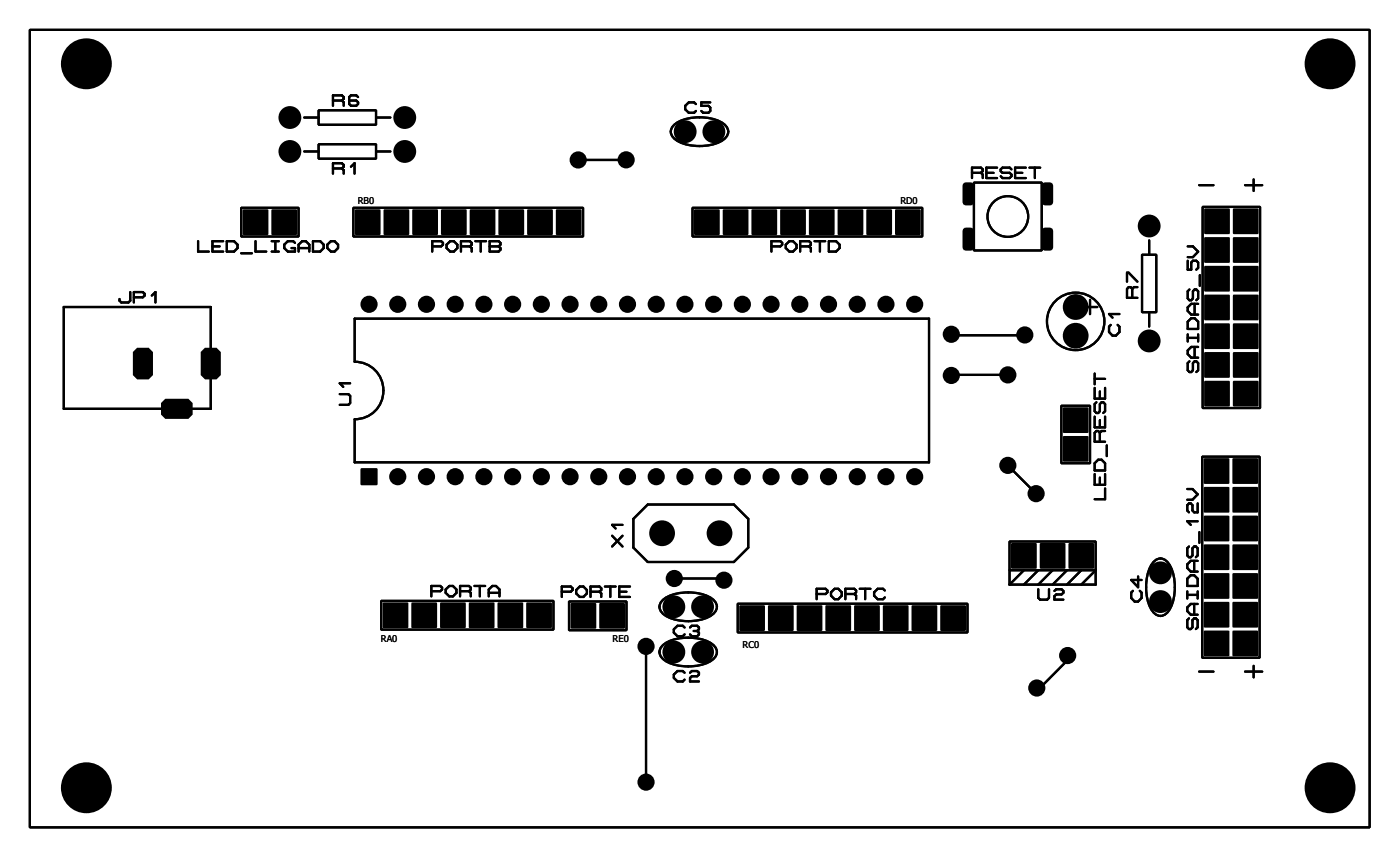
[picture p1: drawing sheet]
<svg xmlns="http://www.w3.org/2000/svg" width="124mm" height="76mm" viewBox="0 0 124 76" stroke-linecap="round" stroke-linejoin="round" font-family="sans-serif">
<defs><g id="words">
<g font-size="1">
<text x="31.6" y="18">RB0</text>
<text x="79.6" y="18">RD0</text>
<text x="33.7" y="56.7">RA0</text>
<text x="54.2" y="56.7">RE0</text>
<text x="65.7" y="57.2">RC0</text>
</g>
</g></defs>
<g fill="#000">
<path d="M85.2 16.2l.6-.1a.31 .31 0 0 1 .3 .3v1.4a.31 .31 0 0 1-.3 .4h-.4a.31 .31 0 0 1-.3-.4v-1.4z" fill-rule="evenodd"/>
<path d="M92.2 16.2l.6-.1a.31 .31 0 0 1 .3 .3v1.4a.31 .31 0 0 1-.3 .4h-.4a.31 .31 0 0 1-.3-.4v-1.4z" fill-rule="evenodd"/>
<path d="M11.7 31.1l.4-.4h1l.4 .4v2.1l-.4 .3h-1l-.4-.3z" fill-rule="evenodd"/>
<path d="M14.2 35.6l.4-.4h2.1l.3 .4v1l-.3 .4h-2.1l-.4-.4z" fill-rule="evenodd"/>
<path d="M18.1 30.7h1l.4 .4v2.1l-.4 .3h-1l-.4-.3v-2.1z" fill-rule="evenodd"/>
<path d="M21.5 18.5h2.2v2.2h-2.2z" fill-rule="evenodd"/>
<path d="M24 18.5h2.2v2.2h-2.2z" fill-rule="evenodd"/>
<path d="M31.4 18.5h2.2v2.2h-2.2z" fill-rule="evenodd"/>
<path d="M33.9 18.5h2.3v2.2h-2.3z" fill-rule="evenodd"/>
<path d="M36.5 18.5h2.2v2.2h-2.2z" fill-rule="evenodd"/>
<path d="M39 18.5h2.2v2.2h-2.2z" fill-rule="evenodd"/>
<path d="M41.6 18.5h2.2v2.2h-2.2z" fill-rule="evenodd"/>
<path d="M44.1 18.5h2.2v2.2h-2.2z" fill-rule="evenodd"/>
<path d="M46.6 18.5h2.3v2.2h-2.3z" fill-rule="evenodd"/>
<path d="M49.2 18.5h2.2v2.2h-2.2z" fill-rule="evenodd"/>
<path d="M61.4 18.5h2.2v2.2h-2.2z" fill-rule="evenodd"/>
<path d="M63.9 18.5h2.3v2.2h-2.3z" fill-rule="evenodd"/>
<path d="M66.5 18.5h2.2v2.2h-2.2z" fill-rule="evenodd"/>
<path d="M69 18.5h2.2v2.2h-2.2z" fill-rule="evenodd"/>
<path d="M71.6 18.5h2.2v2.2h-2.2z" fill-rule="evenodd"/>
<path d="M74.1 18.5h2.2v2.2h-2.2z" fill-rule="evenodd"/>
<path d="M76.6 18.5h2.3v2.2h-2.3z" fill-rule="evenodd"/>
<path d="M79.2 18.5h2.2v2.2h-2.2z" fill-rule="evenodd"/>
<path d="M85.2 20.2l.6-.1a.31 .31 0 0 1 .3 .3v1.4a.31 .31 0 0 1-.3 .4h-.4a.31 .31 0 0 1-.3-.4v-1.4z" fill-rule="evenodd"/>
<path d="M92.2 20.2l.6-.1a.31 .31 0 0 1 .3 .3v1.4a.31 .31 0 0 1-.3 .4h-.4a.31 .31 0 0 1-.3-.4v-1.4z" fill-rule="evenodd"/>
<path d="M94 36h2.2v2.2h-2.2z" fill-rule="evenodd"/>
<path d="M94 38.6h2.2v2.2h-2.2z" fill-rule="evenodd"/>
<path d="M106.5 18.4h2.2v2.3h-2.2z" fill-rule="evenodd"/>
<path d="M106.5 21h2.2v2.2h-2.2z" fill-rule="evenodd"/>
<path d="M106.5 23.5h2.2v2.2h-2.2z" fill-rule="evenodd"/>
<path d="M106.5 26.1h2.2v2.2h-2.2z" fill-rule="evenodd"/>
<path d="M106.5 28.6h2.2v2.2h-2.2z" fill-rule="evenodd"/>
<path d="M106.5 31.1h2.2v2.3h-2.2z" fill-rule="evenodd"/>
<path d="M106.5 33.7h2.2v2.2h-2.2z" fill-rule="evenodd"/>
<path d="M109.1 33.7h2.2v2.2h-2.2z" fill-rule="evenodd"/>
<path d="M109.1 31.1h2.2v2.3h-2.2z" fill-rule="evenodd"/>
<path d="M109.1 28.6h2.2v2.2h-2.2z" fill-rule="evenodd"/>
<path d="M109.1 26.1h2.2v2.2h-2.2z" fill-rule="evenodd"/>
<path d="M109.1 23.5h2.2v2.2h-2.2z" fill-rule="evenodd"/>
<path d="M109.1 21h2.2v2.2h-2.2z" fill-rule="evenodd"/>
<path d="M109.1 18.4h2.2v2.3h-2.2z" fill-rule="evenodd"/>
<path d="M31.9 41.4h1.5v1.5h-1.5z" fill-rule="evenodd"/>
<path d="M33.9 53.3h2.2v2.2h-2.2z" fill-rule="evenodd"/>
<path d="M36.4 53.3h2.2v2.2h-2.2z" fill-rule="evenodd"/>
<path d="M38.9 53.3h2.3v2.2h-2.3z" fill-rule="evenodd"/>
<path d="M41.5 53.3h2.2v2.2h-2.2z" fill-rule="evenodd"/>
<path d="M44 53.3h2.2v2.2h-2.2z" fill-rule="evenodd"/>
<path d="M46.6 53.3h2.2v2.2h-2.2z" fill-rule="evenodd"/>
<path d="M50.5 53.3h2.2v2.2h-2.2z" fill-rule="evenodd"/>
<path d="M53 53.3h2.2v2.2h-2.2z" fill-rule="evenodd"/>
<path d="M65.4 53.5h2.2v2.2h-2.2z" fill-rule="evenodd"/>
<path d="M67.9 53.5h2.3v2.2h-2.3z" fill-rule="evenodd"/>
<path d="M70.5 53.5h2.2v2.2h-2.2z" fill-rule="evenodd"/>
<path d="M73 53.5h2.2v2.2h-2.2z" fill-rule="evenodd"/>
<path d="M75.6 53.5h2.2v2.2h-2.2z" fill-rule="evenodd"/>
<path d="M78.1 53.5h2.2v2.2h-2.2z" fill-rule="evenodd"/>
<path d="M80.6 53.5h2.3v2.2h-2.3z" fill-rule="evenodd"/>
<path d="M83.2 53.5h2.2v2.2h-2.2z" fill-rule="evenodd"/>
<path d="M89.4 48h2.3v2.2h-2.3z" fill-rule="evenodd"/>
<path d="M92 48h2.2v2.2h-2.2z" fill-rule="evenodd"/>
<path d="M94.5 48h2.2v2.2h-2.2z" fill-rule="evenodd"/>
<path d="M106.5 40.5h2.2v2.2h-2.2z" fill-rule="evenodd"/>
<path d="M106.5 43.1h2.2v2.2h-2.2z" fill-rule="evenodd"/>
<path d="M106.5 45.6h2.2v2.2h-2.2z" fill-rule="evenodd"/>
<path d="M106.5 48.1h2.2v2.3h-2.2z" fill-rule="evenodd"/>
<path d="M106.5 50.7h2.2v2.2h-2.2z" fill-rule="evenodd"/>
<path d="M106.5 53.2h2.2v2.2h-2.2z" fill-rule="evenodd"/>
<path d="M106.5 55.8h2.2v2.2h-2.2z" fill-rule="evenodd"/>
<path d="M109 55.8h2.2v2.2h-2.2z" fill-rule="evenodd"/>
<path d="M109 53.2h2.2v2.2h-2.2z" fill-rule="evenodd"/>
<path d="M109 50.7h2.2v2.2h-2.2z" fill-rule="evenodd"/>
<path d="M109 48.1h2.2v2.3h-2.2z" fill-rule="evenodd"/>
<path d="M109 45.6h2.2v2.2h-2.2z" fill-rule="evenodd"/>
<path d="M109 43.1h2.2v2.2h-2.2z" fill-rule="evenodd"/>
<path d="M109 40.5h2.2v2.2h-2.2z" fill-rule="evenodd"/>
<circle cx="7.6" cy="5.6" r="2.25"/>
<circle cx="25.6" cy="10.4" r="1.01"/>
<circle cx="25.6" cy="13.4" r="1.01"/>
<circle cx="35.8" cy="13.4" r="1.01"/>
<circle cx="35.8" cy="10.4" r="1.01"/>
<circle cx="51.1" cy="14.1" r=".76"/>
<circle cx="55.4" cy="14.1" r=".76"/>
<circle cx="60.6" cy="11.6" r="1.01"/>
<circle cx="63.1" cy="11.6" r="1.01"/>
<circle cx="101.6" cy="20" r="1.01"/>
<circle cx="117.6" cy="5.6" r="2.25"/>
<circle cx="32.6" cy="26.9" r=".76"/>
<circle cx="35.2" cy="26.9" r=".76"/>
<circle cx="37.7" cy="26.9" r=".76"/>
<circle cx="40.3" cy="26.9" r=".76"/>
<circle cx="42.8" cy="26.9" r=".76"/>
<circle cx="45.3" cy="26.9" r=".76"/>
<circle cx="47.9" cy="26.9" r=".76"/>
<circle cx="50.4" cy="26.9" r=".76"/>
<circle cx="53" cy="26.9" r=".76"/>
<circle cx="55.5" cy="26.9" r=".76"/>
<circle cx="58" cy="26.9" r=".76"/>
<circle cx="60.6" cy="26.9" r=".76"/>
<circle cx="63.1" cy="26.9" r=".76"/>
<circle cx="65.7" cy="26.9" r=".76"/>
<circle cx="68.2" cy="26.9" r=".76"/>
<circle cx="70.7" cy="26.9" r=".76"/>
<circle cx="73.3" cy="26.9" r=".76"/>
<circle cx="75.8" cy="26.9" r=".76"/>
<circle cx="78.4" cy="26.9" r=".76"/>
<circle cx="80.9" cy="26.9" r=".76"/>
<circle cx="84.1" cy="33.2" r=".76"/>
<circle cx="84.1" cy="29.6" r=".76"/>
<circle cx="89.1" cy="33.1" r=".76"/>
<circle cx="90.6" cy="29.6" r=".76"/>
<circle cx="95.1" cy="27.1" r="1.14"/>
<circle cx="95.1" cy="29.7" r="1.14"/>
<circle cx="101.6" cy="30.1" r="1.01"/>
<circle cx="35.2" cy="42.1" r=".76"/>
<circle cx="37.7" cy="42.1" r=".76"/>
<circle cx="40.3" cy="42.1" r=".76"/>
<circle cx="42.8" cy="42.1" r=".76"/>
<circle cx="45.3" cy="42.1" r=".76"/>
<circle cx="47.9" cy="42.1" r=".76"/>
<circle cx="50.4" cy="42.1" r=".76"/>
<circle cx="53" cy="42.1" r=".76"/>
<circle cx="55.5" cy="42.1" r=".76"/>
<circle cx="57.1" cy="57.1" r=".76"/>
<circle cx="58" cy="42.1" r=".76"/>
<circle cx="58.6" cy="47.1" r="1.14"/>
<circle cx="59.6" cy="53.6" r="1.01"/>
<circle cx="59.6" cy="57.6" r="1.01"/>
<circle cx="59.6" cy="51.1" r=".76"/>
<circle cx="60.6" cy="42.1" r=".76"/>
<circle cx="62.1" cy="53.6" r="1.01"/>
<circle cx="62.1" cy="57.6" r="1.01"/>
<circle cx="63.1" cy="42.1" r=".76"/>
<circle cx="63.6" cy="47.1" r="1.14"/>
<circle cx="64" cy="51.3" r=".76"/>
<circle cx="65.7" cy="42.1" r=".76"/>
<circle cx="68.2" cy="42.1" r=".76"/>
<circle cx="70.7" cy="42.1" r=".76"/>
<circle cx="73.3" cy="42.1" r=".76"/>
<circle cx="75.8" cy="42.1" r=".76"/>
<circle cx="78.4" cy="42.1" r=".76"/>
<circle cx="80.9" cy="42.1" r=".76"/>
<circle cx="89.1" cy="41.1" r=".76"/>
<circle cx="91.6" cy="43.6" r=".76"/>
<circle cx="94.4" cy="58" r=".76"/>
<circle cx="102.6" cy="50.6" r="1.01"/>
<circle cx="102.6" cy="53.2" r="1.01"/>
<circle cx="7.6" cy="69.6" r="2.25"/>
<circle cx="57.1" cy="69.1" r=".76"/>
<circle cx="91.7" cy="60.8" r=".76"/>
<circle cx="117.6" cy="69.6" r="2.25"/>
</g>
<g fill="none" stroke="#000" stroke-width=".2">
<path d="M2.6 2.6h118.5v70.5h-118.5zM21.3 18.4h5.1v2.5h-5.1zM26.9 13.4h1.3M26.9 10.4h1.3M28.2 12.7h5.1v1.3h-5.1zM28.2 9.7h5.1v1.3h-5.1zM29.4 14.9h.8M29.4 8.9h.8M30.2 8.9l.2-.2v-.1l-.2-.2h-.8v.9M30.2 14.9l.2-.2v-.1l-.2-.2h-.8v.9M30.2 8.9l.2 .1v.3M30.2 14.9l.2 .1v.3"/>
<path d="M31 14.7l.4-.3v.9M31.2 18.4h20.4v2.5h-20.4zM31.7 8.6l-.2-.2h-.5l-.1 .2v.6l.1 .1h.5l.2-.1v-.2l-.2-.1h-.6M33.3 13.4h1.2M33.3 10.4h1.2M51.1 14.1h4.5M59.7 11a4.2 4.2 0 0 1 4.4 0 .78 .78 0 0 1 0 1.3 4.2 4.2 0 0 1-4.4 0 .78 .78 0 0 1 0-1.3zM61.2 18.4h20.4v2.5h-20.4zM61.5 9.2l-.1-.2h-.5l-.3 .4v.3l.3 .3h.5l.1-.2M62.8 9h-.8v.4h.7l.1 .1v.3l-.1 .2h-.5l-.2-.2M86 15.3h.8M86.1 16.1h6v6h-6z"/>
<path d="M86.8 15.3l.1-.2v-.1l-.1-.2h-.8v.9M86.8 15.3l.1 .1v.3M87.2 15.3h.7M88.2 14.8h-1v.9h1M89.5 15l-.2-.2h-.6l-.2 .2v.1l.2 .2h.6l.2 .1v.2l-.2 .1h-.6l-.2-.1M89.8 15.3h.6M90.7 14.8h-.9v.9h.9M91 14.8h1M91.5 14.8v.9M106.1 16.4h1.2M106.4 18.3h5v17.8h-5zM110.1 16.4h1.5"/>
<path d="M110.9 15.9v1M5.6 27.1h13v9h-13zM11.5 25.8v.8l-.1 .1h-.7l-.1-.1v-.2M11.8 26.3h.8l.2-.2v-.1l-.2-.2h-.8v.9M13.4 26.1l.3-.3v.9M17.5 21.3v.9h1M18.8 21.8h.6M19.7 21.3h-.9v.9h.9M20.1 21.3h.6l.3 .3v.3l-.3 .3h-.6zM21.3 22.4h1M22.6 21.3v.9h.9M24 22.2h.7"/>
<path d="M24 21.3h.7M24.3 21.3v.9M26.1 21.5l-.2-.2h-.4l-.4 .3v.3l.4 .3h.6v-.3h-.3M26.4 22.2v-.6l.3-.3h.3l.4 .3v.6M26.4 21.9h1M27.7 21.3h.6l.3 .3v.3l-.3 .3h-.6zM28.9 21.6l.4-.3h.3l.3 .3v.3l-.3 .3h-.3l-.4-.3zM30 34.8h.8l.2 .2v.6l-.2 .2h-.8M31 33.9h-1l.4 .3M31.4 28.2h50.8v12.7h-50.8v-3.8a2.54 2.54 0 0 0 2.5-2.6 2.54 2.54 0 0 0-2.5-2.5zM38.2 21.8h.8l.2-.2v-.1l-.2-.2h-.8v.9M39.5 21.6l.3-.3h.3l.3 .3v.3l-.3 .3h-.3l-.3-.3z"/>
<path d="M40.8 21.8h.8M41.6 21.8l.1-.2v-.1l-.1-.2h-.8v.9M41.6 21.8l.1 .1v.3M42 21.3h1M42.5 21.3v.9M43.3 21.8h.8M43.3 21.3h.8l.2 .2v.1l-.2 .2 .2 .1v.2l-.2 .1h-.8zM68.2 21.8h.8l.2-.2v-.1l-.2-.2h-.8v.9M69.5 21.6l.3-.3h.3l.3 .3v.3l-.3 .3h-.3l-.3-.3zM70.8 21.8h.8M71.6 21.8l.1-.2v-.1l-.1-.2h-.8v.9M71.6 21.8l.1 .1v.3"/>
<path d="M72 21.3h1M72.5 21.3v.9M73.3 21.3h.6l.4 .3v.3l-.4 .3h-.6zM84.1 29.6h6.5M84.1 33.1h5M93.9 35.9h2.5v5h-2.5zM95.8 27.1h1.2M96.4 26.5v1.3M96.8 34.3v.9h.9v-.9M96.8 36.8v1h.9v-1M96.8 33v1M96.8 33.5h.9"/>
<path d="M97 35.6l-.2 .1v.6l.2 .2h.1l.2-.2v-.6l.1-.1h.2l.1 .1v.6l-.1 .2M97.3 38.3l-.2-.2h-.1l-.2 .2v.7h.9M97.3 34.6v.6M97.3 37.1v.7M97.3 38.3v.7M97.7 38.1h-.3l-.1 .2M97.9 39.4v.9M98.2 28.7l-.1 .2v.4l.3 .4h.3l.3-.4v-.4l-.2-.2M99 27.8h-.9l.3 .3M99.7 24.9v-.8h.1l.8 .8M100.1 25.5l-.1-.1h-.2l-.1 .1v.8h.9M100.1 25.5v.8"/>
<path d="M100.6 25.4h-.3l-.2 .1M101 22.5h1.3v5.1h-1.3zM101.6 21.2v1.3M101.6 27.6v1.3M105 23v.8h.4v-.6l.1-.2h.3l.2 .2v.5l-.2 .1M105 28.4l.4-.3h.3l.3 .3v.7h-1zM105 29.6v.6M105 29.9h1M105 21.8h.5l.5 .4-.5 .5h-.5M105.2 31.9l-.2 .2v.6l.2 .2h.2l.1-.2v-.6l.2-.2h.1l.2 .2v.6l-.2 .2M105.2 25.6l-.2 .1v.7l.2 .1h.2l.1-.1v-.7l.2-.1h.1l.2 .1v.7l-.2 .1M105.7 26.9v.9"/>
<path d="M105.7 30.7v.9M106 29.6v.6M106 26.9h-.6l-.4 .3v.3l.4 .3h.6M106 30.7h-.6l-.4 .3v.3l.4 .3h.6M106.1 24.3v1M33.7 53.1h15.2v2.6h-15.2zM38.1 52.3h.8l.2-.2v-.2l-.2-.1h-.8v.9M39.4 52.1l.3-.3h.4l.3 .3v.3l-.3 .3h-.4l-.3-.3zM40.7 52.3h.8M41.5 52.3l.1-.2v-.2l-.1-.1h-.8v.9M41.5 52.3l.1 .1v.3M42 51.8h.9"/>
<path d="M42.4 51.8v.9M43.2 52.7v-.6l.3-.3h.4l.3 .3v.6M43.2 52.4h1M49.7 52.3h.8l.1-.1v-.2l-.1-.2h-.8v1M50.3 53.2h5.1v2.5h-5.1zM51 52.2l.3-.4h.3l.3 .4v.3l-.3 .3h-.3l-.3-.3zM52.2 52.3h.8M53 52.3l.2-.1v-.2l-.2-.2h-.8v1M53 52.3l.2 .2v.3M53.5 51.8h.9M54 51.8v1M54.1 47.4l1 .9"/>
<path d="M54.8 52.3h.6M55.1 47.4l-1 .9M55.1 46.4h-1l.3 .3M55.7 51.8h-.9v1h.9M56 45.9l1.3-1.3h7.6l1.3 1.3v2.5l-1.3 1.3h-7.6l-1.3-1.3zM57.1 57.1v12M58.7 53a4.2 4.2 0 0 1 4.4 0 .78 .78 0 0 1 0 1.3 4.2 4.2 0 0 1-4.4 0 .78 .78 0 0 1 0-1.3zM58.7 57a4.2 4.2 0 0 1 4.4 0 .78 .78 0 0 1 0 1.3 4.2 4.2 0 0 1-4.4 0 .78 .78 0 0 1 0-1.3zM59.6 51.1h4.5M60.5 55.5l-.1-.2h-.5l-.3 .3v.3l.3 .3h.5l.1-.1M60.5 59.5l-.1-.2h-.5l-.3 .3v.3l.3 .3h.5l.1-.1M61 55.5l.2-.2h.5l.1 .2v.1l-.1 .2"/>
<path d="M61 59.5l.2-.2h.5l.1 .2v.1l-.1 .2h-.5l-.2 .1v.3h.8M61.3 55.8h.4M61.7 55.8l.1 .1v.2l-.1 .1h-.5l-.2-.1M65.2 53.4h20.4v2.5h-20.4zM72.2 52.5h.8l.2-.1v-.2l-.2-.2h-.8v1M73.5 52.4l.3-.4h.3l.3 .4v.3l-.3 .3h-.3l-.3-.3zM74.8 52.5h.8M75.6 52.5l.1-.1v-.2l-.1-.2h-.8v1M75.6 52.5l.1 .2v.3M76 52h1M76.5 52v1M78.3 52.2l-.2-.2h-.5l-.3 .4v.3l.3 .3h.5l.2-.2"/>
<path d="M89.1 41.1l2.5 2.5M89.3 47.9h7.6v2.5h-7.6zM89.3 51.7h7.6v-1.3l-1.3 1.3M89.3 50.4v1.3M90.6 50.4l-1.3 1.3M91.8 50.4l-1.2 1.3M91.8 52.1v.7l.2 .2h.6l.2-.2v-.7M93.1 50.4l-1.3 1.3M93.3 52.2l.1-.1h.5l.1 .1v.2l-.1 .1h-.5l-.1 .2v.3h.7M94.4 50.4l-1.3 1.3M94.6 58.1l-2.8 2.9M95.6 50.4l-1.2 1.3"/>
<path d="M96.8 40.9l.3-.3h.3l.3 .3v.7h-.9zM96.8 41.9v1h.9v-1M97.3 42.2v.7M97.7 43.2v.9h-.9M100.2 52.2l-.2 .2v.5l.4 .3h.3l.3-.3v-.5l-.2-.2M100.7 51v.9l-.7-.6h1M102 49.7a.78 .78 0 0 1 1.3 0 4.2 4.2 0 0 1 0 4.4 .78 .78 0 0 1-1.3 0 4.2 4.2 0 0 1 0-4.4zM105 51.2l.3-.4h.3l.3 .4v.6h-.9zM105 52.3v.6M105 52.6h.9M105 43.2h.5l.4 .5-.4 .5h-.5M105.2 54.7l-.2 .1v.6l.2 .2h.1l.2-.2v-.6l.1-.1h.2l.1 .1v.6l-.1 .2"/>
<path d="M105.2 48.3l-.2 .2v.6l.2 .2h.1l.2-.2v-.6l.1-.2h.2l.1 .2v.6l-.1 .2M105.6 49.6v.9M105.6 53.4v.9M105.9 44.5v.8h-.3l-.1-.2v-.4l-.2-.2h-.1l-.2 .2v.4l.2 .2M105.9 52.3v.6M105.9 49.6h-.6l-.3 .3v.3l.3 .3h.6M105.9 53.4h-.6l-.3 .3v.3l.3 .3h.6M105.9 46.1h-.9l.3 .3M106.1 59.4h1.2M106.1 47v1M106.3 40.4h5.1v17.7h-5.1zM110.1 59.4h1.5"/>
<path d="M110.9 58.9v1"/>
<circle cx="89.1" cy="19.1" r="1.8"/>
<circle cx="95.1" cy="28.4" r="2.54"/>
</g>
<use href="#words"/>
</svg>
